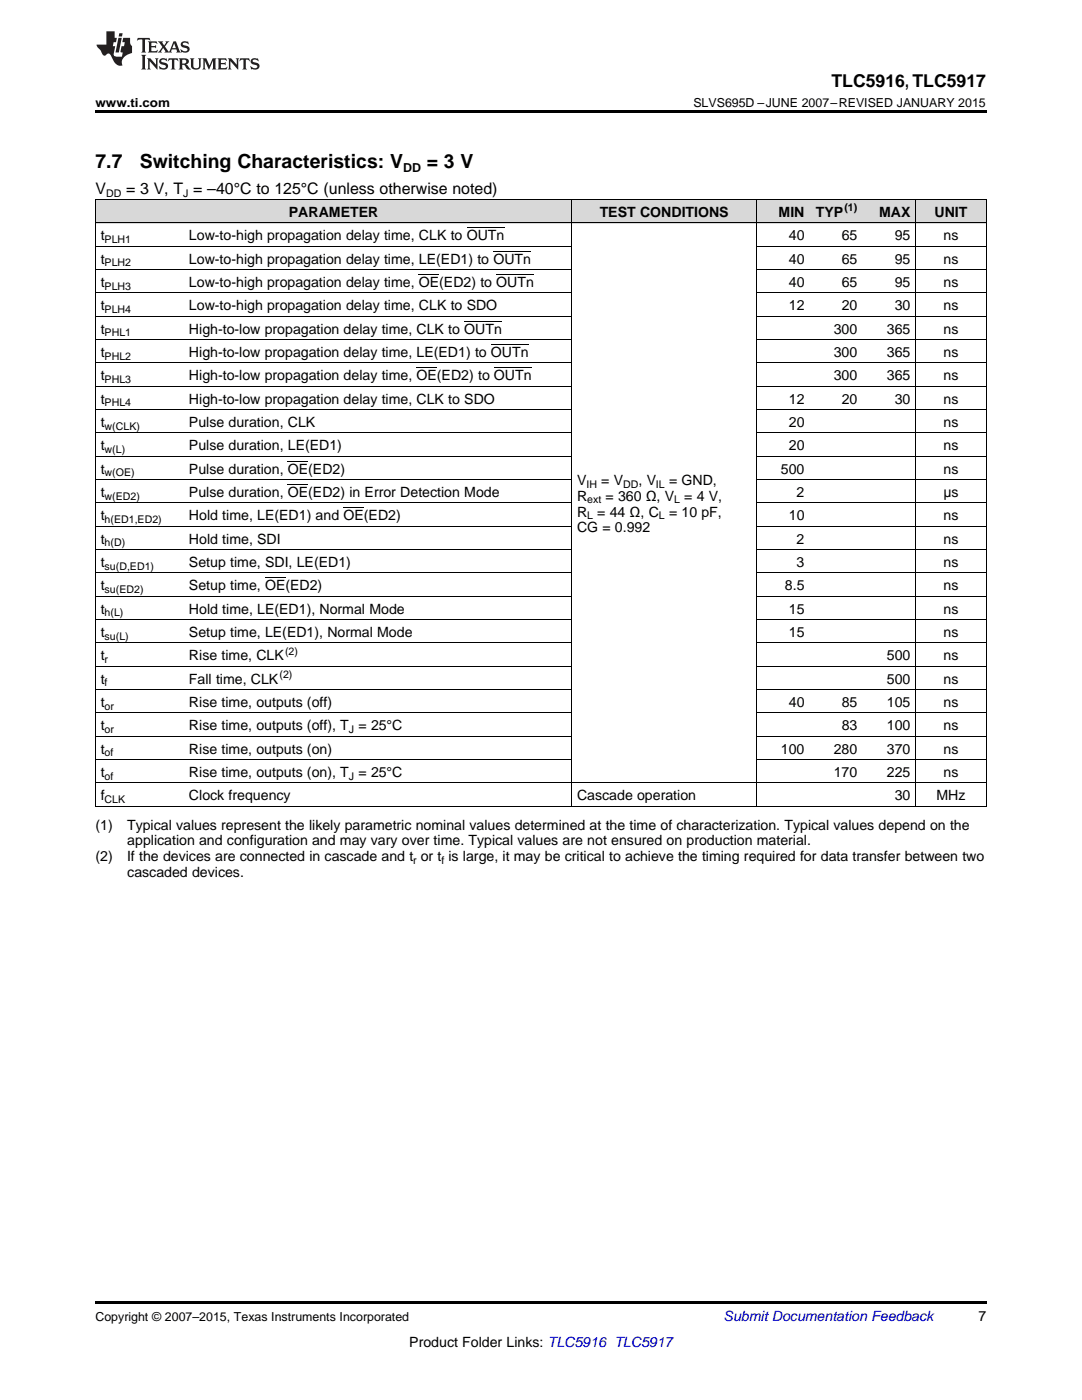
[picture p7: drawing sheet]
<svg xmlns="http://www.w3.org/2000/svg" width="216mm" height="279mm" viewBox="0 0 216 279" stroke-linecap="round" stroke-linejoin="round" font-family="sans-serif">
<defs><g id="words">
<g font-size="3.9">
<text x="19" y="33.5">7.7</text>
<text x="27.9" y="33.5">Switching Characteristics: V</text>
<text x="85.2" y="33.5">= 3 V</text>
</g>
<text font-size="3.5" x="165.9" y="17.3">TLC5916, TLC5917</text>
<g font-size="3.2">
<text x="19" y="38.6">V</text>
<text x="25.2" y="38.6">= 3 V, T = –40°C to 125°C (unless otherwise noted)</text>
</g>
<g font-size="2.8">
<text x="20.1" y="47.9">t</text>
<text x="37.7" y="47.9">Low-to-high propagation delay time, CLK to OUTn</text>
<text x="57.6" y="43.3">PARAMETER</text>
<text x="119.7" y="43.3">TEST CONDITIONS</text>
<text x="155.4" y="43.3">MIN</text>
<text x="157.4" y="47.9">40</text>
<text x="162.8" y="43.3">TYP</text>
<text x="168" y="47.9">65</text>
<text x="175.4" y="43.3">MAX</text>
<text x="178.5" y="47.9">95</text>
<text x="186.5" y="43.3">UNIT</text>
<text x="188.3" y="47.9">ns</text>
<text x="20.1" y="52.6">t</text>
<text x="37.7" y="52.6">Low-to-high propagation delay time, LE(ED1) to OUTn</text>
<text x="157.4" y="52.6">40</text>
<text x="168" y="52.6">65</text>
<text x="178.5" y="52.6">95</text>
<text x="188.3" y="52.6">ns</text>
<text x="20.1" y="57.3">t</text>
<text x="37.7" y="57.3">Low-to-high propagation delay time, OE(ED2) to OUTn</text>
<text x="157.4" y="57.3">40</text>
<text x="168" y="57.3">65</text>
<text x="178.5" y="57.3">95</text>
<text x="188.3" y="57.3">ns</text>
<text x="20.1" y="61.9">t</text>
<text x="37.7" y="61.9">Low-to-high propagation delay time, CLK to SDO</text>
<text x="157.4" y="61.9">12</text>
<text x="168" y="61.9">20</text>
<text x="178.5" y="61.9">30</text>
<text x="188.3" y="61.9">ns</text>
<text x="20.1" y="66.6">t</text>
<text x="20.1" y="71.2">t</text>
<text x="37.7" y="66.6">High-to-low propagation delay time, CLK to OUTn</text>
<text x="37.7" y="71.2">High-to-low propagation delay time, LE(ED1) to OUTn</text>
<text x="166.4" y="66.6">300</text>
<text x="166.4" y="71.2">300</text>
<text x="177" y="66.6">365</text>
<text x="177" y="71.2">365</text>
<text x="188.3" y="66.6">ns</text>
<text x="188.3" y="71.2">ns</text>
<text x="20.1" y="75.9">t</text>
<text x="37.7" y="75.9">High-to-low propagation delay time, OE(ED2) to OUTn</text>
<text x="166.4" y="75.9">300</text>
<text x="177" y="75.9">365</text>
<text x="188.3" y="75.9">ns</text>
<text x="20.1" y="80.5">t</text>
<text x="37.7" y="80.5">High-to-low propagation delay time, CLK to SDO</text>
<text x="157.4" y="80.5">12</text>
<text x="168" y="80.5">20</text>
<text x="178.5" y="80.5">30</text>
<text x="188.3" y="80.5">ns</text>
<text x="20.1" y="85.2">t</text>
<text x="20.1" y="89.9">t</text>
<text x="37.7" y="85.2">Pulse duration, CLK</text>
<text x="37.7" y="89.9">Pulse duration, LE(ED1)</text>
<text x="157.4" y="85.2">20</text>
<text x="157.4" y="89.9">20</text>
<text x="188.3" y="85.2">ns</text>
<text x="188.3" y="89.9">ns</text>
<text x="20.1" y="94.5">t</text>
<text x="37.7" y="94.5">Pulse duration, OE(ED2)</text>
<text x="155.8" y="94.5">500</text>
<text x="188.3" y="94.5">ns</text>
<text x="20.1" y="99.2">t</text>
<text x="37.7" y="99.2">Pulse duration, OE(ED2) in Error Detection Mode</text>
<text x="115.1" y="96.7">V</text>
<text x="115.1" y="99.9">R</text>
<text x="120" y="96.7">= V</text>
<text x="120.8" y="99.9">= 360 Ω, V</text>
<text x="127.4" y="96.7">, V</text>
<text x="133.5" y="96.7">= GND,</text>
<text x="136.5" y="99.9">= 4 V,</text>
<text x="159" y="99.2">2</text>
<text x="188.2" y="99.2">μs</text>
<text x="20.1" y="103.8">t</text>
<text x="37.7" y="103.8">Hold time, LE(ED1) and OE(ED2)</text>
<text x="115.1" y="103.1">R</text>
<text x="115.1" y="106.3">CG = 0.992</text>
<text x="119.2" y="103.1">= 44 Ω, C</text>
<text x="133.5" y="103.1">= 10 pF,</text>
<text x="157.4" y="103.8">10</text>
<text x="188.3" y="103.8">ns</text>
<text x="20.1" y="108.5">t</text>
<text x="20.1" y="113.1">t</text>
<text x="37.7" y="108.5">Hold time, SDI</text>
<text x="37.7" y="113.1">Setup time, SDI, LE(ED1)</text>
<text x="159" y="108.5">2</text>
<text x="159" y="113.1">3</text>
<text x="188.3" y="108.5">ns</text>
<text x="188.3" y="113.1">ns</text>
<text x="20.1" y="117.8">t</text>
<text x="37.7" y="117.8">Setup time, OE(ED2)</text>
<text x="156.6" y="117.8">8.5</text>
<text x="188.3" y="117.8">ns</text>
<text x="20.1" y="122.4">t</text>
<text x="37.7" y="122.4">Hold time, LE(ED1), Normal Mode</text>
<text x="157.4" y="122.4">15</text>
<text x="188.3" y="122.4">ns</text>
<text x="20.1" y="127.1">t</text>
<text x="20.1" y="131.8">t</text>
<text x="37.7" y="127.1">Setup time, LE(ED1), Normal Mode</text>
<text x="37.7" y="131.8">Rise time, CLK</text>
<text x="157.4" y="127.1">15</text>
<text x="177" y="131.8">500</text>
<text x="188.3" y="127.1">ns</text>
<text x="188.3" y="131.8">ns</text>
<text x="20.1" y="136.4">t</text>
<text x="37.7" y="136.4">Fall time, CLK</text>
<text x="177" y="136.4">500</text>
<text x="188.3" y="136.4">ns</text>
<text x="20.1" y="141.1">t</text>
<text x="37.7" y="141.1">Rise time, outputs (off)</text>
<text x="157.4" y="141.1">40</text>
<text x="168" y="141.1">85</text>
<text x="177" y="141.1">105</text>
<text x="188.3" y="141.1">ns</text>
<text x="20.1" y="145.7">t</text>
<text x="37.7" y="145.7">Rise time, outputs (off), T = 25°C</text>
<text x="168" y="145.7">83</text>
<text x="177" y="145.7">100</text>
<text x="188.3" y="145.7">ns</text>
<text x="20.1" y="150.4">t</text>
<text x="20.1" y="155">t</text>
<text x="37.7" y="150.4">Rise time, outputs (on)</text>
<text x="37.7" y="155">Rise time, outputs (on), T = 25°C</text>
<text x="155.8" y="150.4">100</text>
<text x="166.4" y="150.4">280</text>
<text x="166.4" y="155">170</text>
<text x="177" y="150.4">370</text>
<text x="177" y="155">225</text>
<text x="188.3" y="150.4">ns</text>
<text x="188.3" y="155">ns</text>
<text x="20.1" y="159.7">f</text>
<text x="37.7" y="159.7">Clock frequency</text>
<text x="115.1" y="159.7">Cascade operation</text>
<text x="178.5" y="159.7">30</text>
<text x="186.9" y="159.7">MHz</text>
<text x="19" y="165.6">(1)</text>
<text x="25.4" y="165.6">Typical values represent the likely parametric nominal values determined at the time of characterization. Typical values depend on the</text>
<text x="19" y="171.9">(2)</text>
<text x="25.4" y="171.9">If the devices are connected in cascade and t or t is large, it may be critical to achieve the timing required for data transfer between two</text>
<text x="25.4" y="168.7">application and configuration and may vary over time. Typical values are not ensured on production material.</text>
<text x="25.4" y="175.1">cascaded devices.</text>
<text x="195.3" y="263.6">7</text>
<text x="81.7" y="268.9">Product Folder Links: TLC5916 TLC5917</text>
</g>
<text font-size="2.8" fill="#0000c8" x="144.4" y="263.6">Submit Documentation Feedback</text>
<g font-size="2.5">
<text x="19" y="21.4">www.ti.com</text>
<text x="138.4" y="21.4">SLVS695D –JUNE 2007–REVISED JANUARY 2015</text>
<text x="80.4" y="34.3">DD</text>
<text x="19" y="263.6">Copyright © 2007–2015, Texas Instruments Incorporated</text>
</g>
<g font-size="2.1">
<text x="21.2" y="39.3">DD</text>
<text x="36.5" y="39.3">J</text>
<text x="168.5" y="42.2">(1)</text>
<text x="20.9" y="48.5">PLH1</text>
<text x="20.9" y="53.2">PLH2</text>
<text x="20.9" y="57.8">PLH3</text>
<text x="20.9" y="62.5">PLH4</text>
<text x="20.9" y="67.1">PHL1</text>
<text x="20.9" y="71.8">PHL2</text>
<text x="20.9" y="76.4">PHL3</text>
<text x="20.9" y="81.1">PHL4</text>
<text x="20.9" y="85.8">w(CLK)</text>
<text x="20.9" y="90.4">w(L)</text>
<text x="20.9" y="95.1">w(OE)</text>
<text x="20.9" y="99.7">w(ED2)</text>
<text x="117" y="97.3">IH</text>
<text x="117.2" y="100.5">ext</text>
<text x="124.4" y="97.3">DD</text>
<text x="130.9" y="97.3">IL</text>
<text x="134.5" y="100.5">L</text>
<text x="20.9" y="104.4">h(ED1,ED2)</text>
<text x="117.2" y="103.6">L</text>
<text x="131.5" y="103.6">L</text>
<text x="20.9" y="109">h(D)</text>
<text x="20.9" y="113.7">su(D,ED1)</text>
<text x="20.9" y="118.4">su(ED2)</text>
<text x="20.9" y="123">h(L)</text>
<text x="20.9" y="127.7">su(L)</text>
<text x="56.9" y="130.6">(2)</text>
<text x="20.9" y="132.3">r</text>
<text x="20.9" y="137">f</text>
<text x="55.8" y="135.3">(2)</text>
<text x="20.9" y="141.6">or</text>
<text x="20.9" y="146.3">or</text>
<text x="69.6" y="146.3">J</text>
<text x="20.9" y="151">of</text>
<text x="20.9" y="155.6">of</text>
<text x="69.6" y="155.6">J</text>
<text x="20.9" y="160.3">CLK</text>
<text x="82.4" y="172.5">r</text>
<text x="88.1" y="172.5">f</text>
</g>
</g></defs>
<g fill="#d8d8d8">
<path d="M19 39.9h17.7v4.7h-17.7z"/>
<path d="M36.7 39.9h77.4v4.7h-77.4z"/>
<path d="M114.1 39.9h37v4.7h-37z"/>
<path d="M151.1 39.9h10.5v4.7h-10.5z"/>
<path d="M161.6 39.9h10.6v4.7h-10.6z"/>
<path d="M172.2 39.9h10.5v4.7h-10.5z"/>
<path d="M182.7 39.9h14.1v4.7h-14.1z"/>
</g>
<path d="M19 22h177.8v.5h-177.8zM19 160.9l.2 .1zM114 160.9l.1 .1zM151 160.9l.1 .1zM161.5 160.9l.1 .1zM172.1 160.9l.1 .1zM182.6 160.9l.1 .1zM196.7 160.9l.1 .1zM19 259.7h177.8v.5h-177.8z" fill="#000"/>
<g fill="none" stroke="#000" stroke-width=".2">
<path d="M19 39.8h177.8M19.1 39.9v121.1M114 39.9v121.1M151 39.9v121.1M182.7 39.9v121.1M196.8 39.9v121.1M19 58.5h95.1M19 53.8h95.1M19 49.2h95.1M19 44.5h177.8M151.1 58.5h45.7M151.1 53.8h45.7"/>
<path d="M151.1 49.2h45.7M19 77.1h95.1M19 72.4h95.1M19 67.8h95.1M19 63.1h95.1M151.1 77.1h45.7M151.1 72.4h45.7M151.1 67.8h45.7M151.1 63.1h45.7M19 95.7h95.1M19 91.1h95.1M19 86.4h95.1"/>
<path d="M19 81.8h95.1M151.1 95.7h45.7M151.1 91.1h45.7M151.1 86.4h45.7M151.1 81.8h45.7M19 119h95.1M19 114.4h95.1M19 109.7h95.1M19 105h95.1M19 100.4h95.1M151.1 119h45.7M151.1 114.4h45.7"/>
<path d="M151.1 109.7h45.7M151.1 105h45.7M151.1 100.4h45.7M19 137.6h95.1M19 133h95.1M19 128.3h95.1M19 123.7h95.1M151.1 137.6h45.7M151.1 133h45.7M151.1 128.3h45.7M151.1 123.7h45.7M19 156.3h177.8"/>
<path d="M19 151.6h95.1M19 146.9h95.1M19 142.3h95.1M151.1 151.6h45.7M151.1 146.9h45.7M151.1 142.3h45.7M19 160.9h177.8"/>
</g>
<g fill="#231f20">
<path d="M27.5 7.6l-.1 .5 .4-.2h.6v.1v2.1l-.2 .4h1l-.3-.4v-2.1l.1-.1h.5l.5 .2-.2-.5zM29.5 8.3l.2 .3v1.5l-.2 .4h1.8l.2-.6a1.04 1.04 0 0 1-1.3 .2v-.7h.6l.3 .2v-.6l-.3 .2h-.6v-.6l.8-.1 .4 .3-.2-.5zM31.5 8.3l.9 1.1-.9 1.1h.8l-.2-.2 .5-.7 .4 .7-.2 .2h1.5l-.1-.2 .1-.4h.9l.1 .4-.2 .2h1l-.3-.3-.7-1.9h-.5l-.9 2-.8-1 .9-1h-.8l.1 .3-.3 .5-.4-.6 .2-.2zM34.7 8.6l.4 1h-.7zM36.3 8.4a.63 .63 0 0 0-.2 .7 .63 .63 0 0 0 .6 .4l.6 .2 .1 .2a.75 .75 0 0 1-.7 .4 .75 .75 0 0 1-.6-.5l.1 .7 .1-.1a1.11 1.11 0 0 0 1.5-.6 1.13 1.13 0 0 0-1.2-.8l-.1-.4a1.04 1.04 0 0 1 1.2 .2l-.2-.5-.1 .1-.5-.2zM28.2 10.9l.2 .4v2.2l-.2 .4h1l-.3-.4v-2.2l.3-.4zM29.3 11.6l.3 .4v1.5l-.3 .4h.8l-.2-.4v-1.3l1.5 1.7v-1.9l.2-.4h-.7l.2 .4v.9l-1.1-1.3zM32 11.8a.62 .62 0 0 0-.2 .7 .62 .62 0 0 0 .6 .4l.6 .1 .1 .3a.76 .76 0 0 1-.7 .3 .76 .76 0 0 1-.6-.4l.1 .7 .1-.1a1.11 1.11 0 0 0 1.5-.6 1.13 1.13 0 0 0-1.2-.8l-.1-.4a1.04 1.04 0 0 1 1.2 .2l-.2-.6-.1 .1-.5-.1zM33.7 11.6l-.2 .6a.61 .61 0 0 1 .8-.3v1.6l-.2 .4h.9l-.2-.4v-1.6a.63 .63 0 0 1 .8 .3l-.2-.6zM35.6 11.6l.3 .4v1.5l-.3 .4h1l-.2-.2v-.8l.5 .2a.76 .76 0 0 0 1.2 .7l-1-1a.58 .58 0 0 0 .6-.5 .58 .58 0 0 0-.5-.6zM36.4 11.9h.1a.45 .45 0 0 1 .5 .1 .45 .45 0 0 1 .1 .5l-.7 .2zM37.9 11.6l.2 .2a2.17 2.17 0 0 0 .3 1.9 .99 .99 0 0 0 1.6-.6v-1.1l.2-.4h-.7l.2 .2a1.92 1.92 0 0 1-.2 1.8 .6 .6 0 0 1-.9-.5v-1.1l.2-.4zM40.4 11.6l.2 .4v1.5l-.2 .4h.7l-.2-.4v-1.4l.8 1.8 .8-1.8v1.4l-.2 .4h.9l-.2-.4v-1.5l.2-.4h-.8l-.6 1.5-.6-1.5zM43.4 11.6l.2 .4v1.5l-.2 .4h1.8l.2-.6a1.04 1.04 0 0 1-1.3 .1v-.6h.5l.4 .2v-.6l-.4 .2h-.5v-.7h.8l.3 .3-.1-.6zM45.5 11.6l.2 .4v1.5l-.2 .4h.7l-.2-.4v-1.3l1.5 1.7v-1.9l.2-.4h-.7l.2 .4v.9l-1.1-1.3zM47.9 11.6l-.1 .6a.61 .61 0 0 1 .8-.3v1.6l-.3 .4h1l-.3-.4 .1-1.6a.63 .63 0 0 1 .7 .3l-.1-.6zM50.2 11.8a.62 .62 0 0 0-.2 .7 .62 .62 0 0 0 .6 .4l.6 .1 .2 .3a.76 .76 0 0 1-.8 .3 .76 .76 0 0 1-.6-.4l.1 .7 .2-.1a1.11 1.11 0 0 0 1.5-.6 1.13 1.13 0 0 0-1.3-.8l-.1-.4a1.04 1.04 0 0 1 1.2 .2l-.1-.6-.2 .1-.5-.1z"/>
<path d="M21.2 6.3v2.6h-1.9l.1 .4 .7 .9a.91 .91 0 0 0 1 .8 .56 .56 0 0 1 .5-.3 .56 .56 0 0 1 .5 .3l.4 .8a1.53 1.53 0 0 0 1.9 1.2 1.54 1.54 0 0 1 1-2.1l.9-.3v-1.4a1.52 1.52 0 0 1-.3-1.6h-1.4l-.2 .8h.5l-.2 .8h-.4l-.2 1v.2l.4 .1-.2 .8a1.93 1.93 0 0 1-1.6-.3l.3-1.8h-.5l.2-.8h.4l.2-.8h-.4v-1.3zM23.6 7.6l-.6 2.9h.7l.6-2.9zM23.8 6.6l-.1 .7h.6l.2-.7z"/>
</g>
<path d="M83.6 54.8h4M93.1 45.5h7.5M98.5 50.1h7.5M99 54.8h7.5M83.1 73.4h4.1M92.6 64.1h7.6M98 68.7h7.5M98.6 73.4h7.5M57.4 96.7h4.1M57.4 92h4.1M52.9 115.3h4M68.5 101.3h4.1" fill="none" stroke="#000" stroke-width=".2"/>
<use href="#words"/>
</svg>
